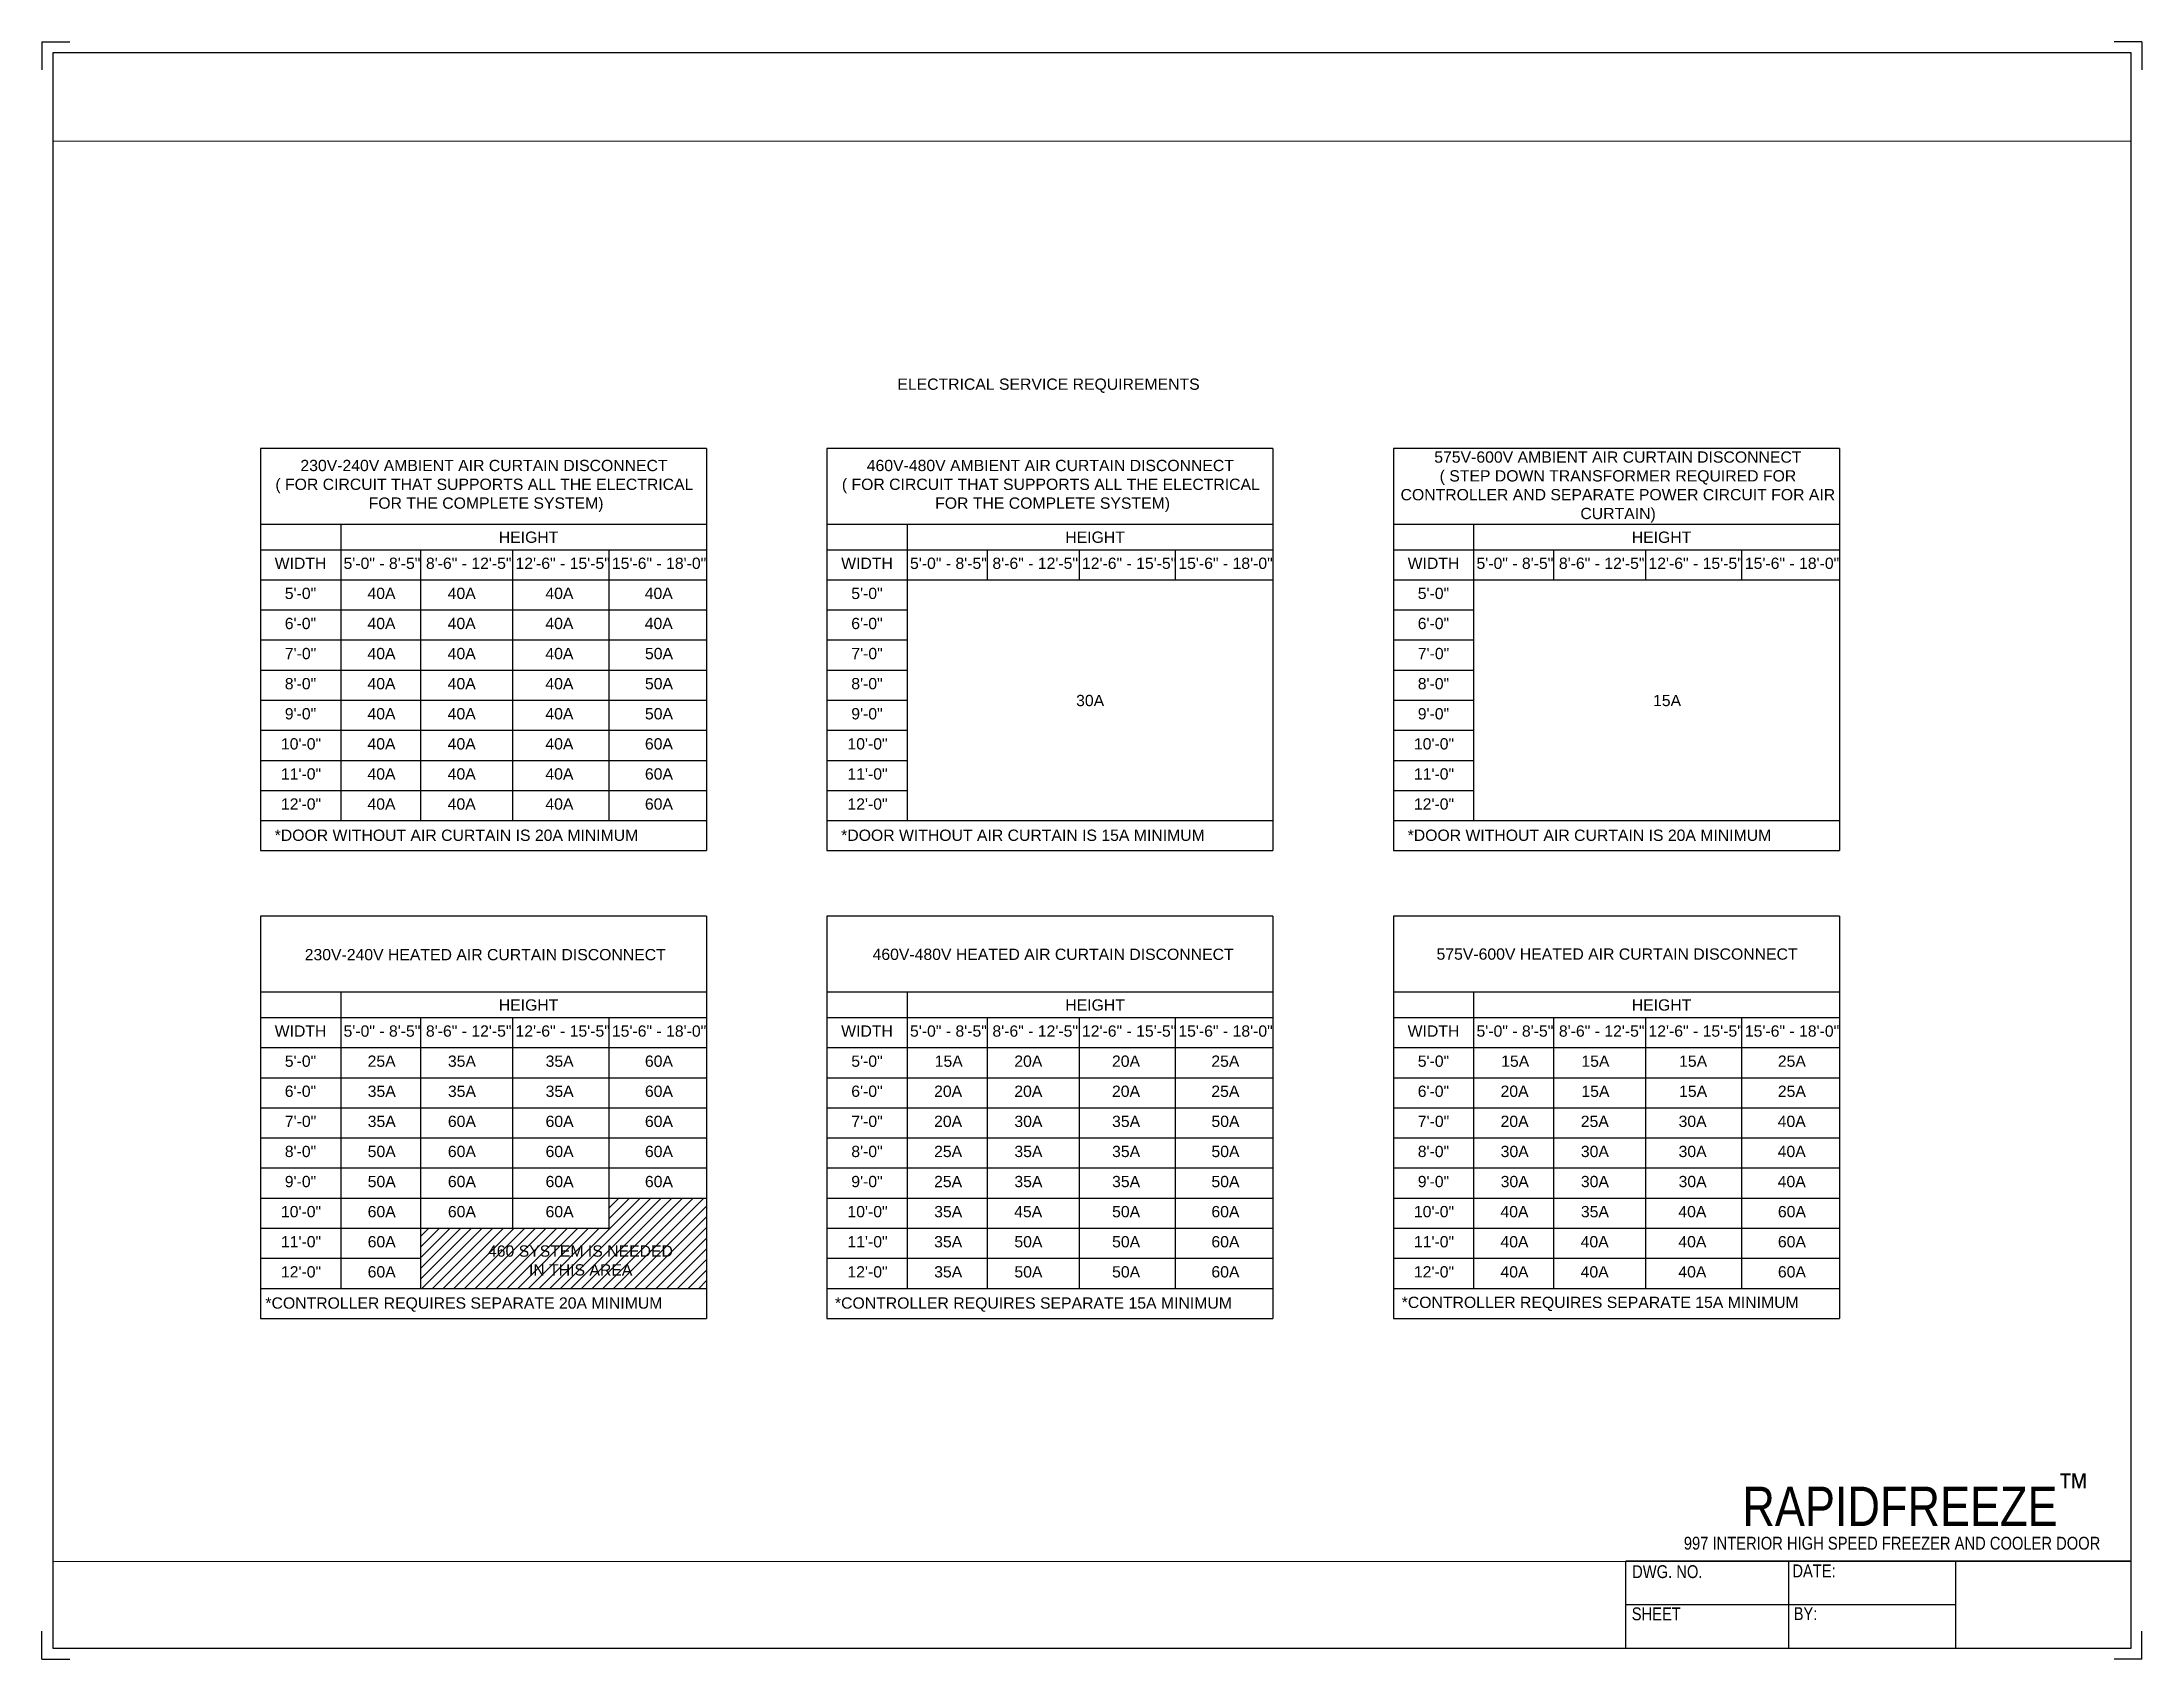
# Paper-space layout '997 ELECTRICAL SERVICE REQUIREMENTS' of a CAD drawing. Header units: inches. Extents: x 0.1 to 10.9, y 0.1 to 8.4.
# The model-space entities are those that its viewports show. They can reach past a viewport. Long polylines and large blocks are cut down to what shows.
import ezdxf

# ---------------------------------------------------------------- set-up
doc = ezdxf.new("R2010")
doc.units = ezdxf.units.IN
doc.header["$LTSCALE"] = 0.25
doc.header["$MEASUREMENT"] = 0
for name, color, linetype in [('ANNOTATIONS', 1, 'Continuous'), ('DETAILS', 4, 'Continuous'), ('TITLE BLOCK', 7, 'Continuous')]:
    doc.layers.add(name, color=color, linetype=linetype)
doc.styles.add('ARIAL', font='arial.ttf', dxfattribs={"height": 0.09375})
doc.styles.add('CADdetails-DIMENSIONS', font='ARIALN.TTF', dxfattribs={"height": 2.38})

psp = doc.layouts.new('997 ELECTRICAL SERVICE REQUIREMENTS')

# ---------------------------------------------------------------- texts
at = {"layer": 'TITLE BLOCK', "style": 'CADdetails-DIMENSIONS'}
for s, insert, char_height, width, attachment_point in [('\\A1;RAPIDFREEZE{\\H0.7x;\\S™^ ;}', (10.642, 1.029), 0.20312, 2.03069, 3), ('997 INTERIOR HIGH SPEED FREEZER AND COOLER DOOR', (9.624, 0.701), 0.06641, 2.62084, 2), ('DWG. NO.', (8.463, 0.554), 0.0664, 1.75949, 2), ('DATE:', (9.221, 0.558), 0.0664, 1.75949, 2), ('SHEET', (8.406, 0.336), 0.0664, 1.75949, 2), ('BY:', (9.177, 0.337), 0.0664, 1.75949, 2)]:
    psp.add_mtext(s, dxfattribs=dict(at, insert=insert, char_height=char_height, width=width, attachment_point=attachment_point))

msp = doc.modelspace()

# ---------------------------------------------------------------- texts
at = {"layer": 'ANNOTATIONS', "char_height": 0.09375, "attachment_point": 1, "style": 'ARIAL'}
for s, insert, width in [('ELECTRICAL SERVICE REQUIREMENTS\\P', (227.48491, 244.88619), 4.1034303), ('\\pi0.53029;230V-240V AMBIENT AIR CURTAIN DISCONNECT \\P\\pi0.32246;( FOR CIRCUIT THAT SUPPORTS ALL THE ELECTRICAL\\P\\pi1.06082; FOR THE COMPLETE SYSTEM)', (221.99759, 244.21066), 4.1034303), ('\\pi0.5292;460V-480V AMBIENT AIR CURTAIN DISCONNECT \\P\\pi0.32246;( FOR CIRCUIT THAT SUPPORTS ALL THE ELECTRICAL\\P\\pi1.06082; FOR THE COMPLETE SYSTEM)', (226.70165, 244.21066), 4.1034303), ('\\pi0.41949;575V-600V AMBIENT AIR CURTAIN DISCONNECT \\P\\pi0.46423;( STEP DOWN TRANSFORMER REQUIRED FOR \\P\\pi0.13955;CONTROLLER AND SEPARATE POWER CIRCUIT FOR AIR \\P\\pi1.6329;CURTAIN)', (231.52393, 244.28073), 3.8802354), ('\\pi0.09397;HEIGHT', (224.0813, 243.61486), 0.6696081), ('\\pi0.09397;HEIGHT', (228.78536, 243.61486), 0.6696081), ('\\pi0.09397;HEIGHT', (233.48942, 243.61486), 0.6696081), ('\\pi0.1263;WIDTH', (222.18808, 243.39823), 0.6696081), ('\\pi0.02161;5\'-0" - 8\'-5"', (222.86434, 243.39823), 0.6696081), ('\\pi0.05582;8\'-6" - 12\'-5"', (223.51429, 243.39823), 0.8109902), ('\\pi0.06764;12\'-6" - 15\'-5"', (224.24611, 243.39823), 0.8985123), ('\\pi0.09793;15\'-6" - 18\'-0"', (225.01646, 243.39823), 0.9591047), ('\\pi0.1263;WIDTH', (226.89214, 243.39823), 0.6696081), ('\\pi0.02161;5\'-0" - 8\'-5"', (227.5684, 243.39823), 0.6696081), ('\\pi0.05582;8\'-6" - 12\'-5"', (228.21835, 243.39823), 0.8109902), ('\\pi0.06764;12\'-6" - 15\'-5"', (228.95017, 243.39823), 0.8985123), ('\\pi0.09793;15\'-6" - 18\'-0"', (229.72052, 243.39823), 0.9591047), ('\\pi0.1263;WIDTH', (231.59619, 243.39823), 0.6696081), ('\\pi0.02161;5\'-0" - 8\'-5"', (232.27246, 243.39823), 0.6696081), ('\\pi0.05582;8\'-6" - 12\'-5"', (232.9224, 243.39823), 0.8109902), ('\\pi0.06764;12\'-6" - 15\'-5"', (233.65423, 243.39823), 0.8985123), ('\\pi0.09793;15\'-6" - 18\'-0"', (234.42458, 243.39823), 0.9591047), ('\\pi0.2102;5\'-0"', (222.18808, 243.14823), 0.6696081), ('\\pi0.21902;40A', (222.86566, 243.14823), 0.6696081), ('\\pi0.21902;40A', (223.53174, 243.14823), 0.6696081), ('\\pi0.21902;40A', (224.343, 243.14823), 0.6696081), ('\\pi0.21902;40A', (225.16803, 243.14823), 0.6696081), ('\\pi0.2102;5\'-0"', (226.89214, 243.14823), 0.6696081), ('\\pi0.2102;5\'-0"', (231.59619, 243.14823), 0.6696081), ('\\pi0.20994;6\'-0"', (222.18808, 242.89823), 0.6696081), ('\\pi0.21902;40A', (222.86566, 242.89823), 0.6696081), ('\\pi0.21902;40A', (223.53174, 242.89823), 0.6696081), ('\\pi0.21902;40A', (224.343, 242.89823), 0.6696081), ('\\pi0.21902;40A', (225.16803, 242.89823), 0.6696081), ('\\pi0.20994;6\'-0"', (226.89214, 242.89823), 0.6696081), ('\\pi0.20994;6\'-0"', (231.59619, 242.89823), 0.6696081), ('\\pi0.21058;7\'-0"', (222.18808, 242.64823), 0.6696081), ('\\pi0.21902;40A', (222.86566, 242.64823), 0.6696081), ('\\pi0.21902;40A', (223.53174, 242.64823), 0.6696081), ('\\pi0.21902;40A', (224.343, 242.64823), 0.6696081), ('\\pi0.22091;50A', (225.16803, 242.64823), 0.6696081), ('\\pi0.21058;7\'-0"', (226.89214, 242.64823), 0.6696081), ('\\pi0.21058;7\'-0"', (231.59619, 242.64823), 0.6696081), ('\\pi0.21013;8\'-0"', (222.18808, 242.39823), 0.6696081), ('\\pi0.21902;40A', (222.86566, 242.39823), 0.6696081), ('\\pi0.21902;40A', (223.53174, 242.39823), 0.6696081), ('\\pi0.21902;40A', (224.343, 242.39823), 0.6696081), ('\\pi0.22091;50A', (225.16803, 242.39823), 0.6696081), ('\\pi0.21013;8\'-0"', (226.89214, 242.39823), 0.6696081), ('\\pi0.21013;8\'-0"', (231.59619, 242.39823), 0.6696081), ('\\pi0.22094;30A', (228.74832, 242.25824), 0.6696081), ('\\pi0.22532;15A', (233.53462, 242.25824), 0.6696081), ('\\pi0.2102;9\'-0"', (222.18808, 242.14823), 0.6696081), ('\\pi0.21902;40A', (222.86566, 242.14823), 0.6696081), ('\\pi0.21902;40A', (223.53174, 242.14823), 0.6696081), ('\\pi0.21902;40A', (224.343, 242.14823), 0.6696081), ('\\pi0.22091;50A', (225.16803, 242.14823), 0.6696081), ('\\pi0.2102;9\'-0"', (226.89214, 242.14823), 0.6696081), ('\\pi0.2102;9\'-0"', (231.59619, 242.14823), 0.6696081), ('\\pi0.17819;10\'-0"', (222.18808, 241.89823), 0.6696081), ('\\pi0.21902;40A', (222.86566, 241.89823), 0.6696081), ('\\pi0.21902;40A', (223.53174, 241.89823), 0.6696081), ('\\pi0.21902;40A', (224.343, 241.89823), 0.6696081), ('\\pi0.22065;60A', (225.16803, 241.89823), 0.6696081), ('\\pi0.17819;10\'-0"', (226.89214, 241.89823), 0.6696081), ('\\pi0.17819;10\'-0"', (231.59619, 241.89823), 0.6696081), ('\\pi0.17819;11\'-0"', (222.18808, 241.64823), 0.6696081), ('\\pi0.21902;40A', (222.86566, 241.64823), 0.6696081), ('\\pi0.21902;40A', (223.53174, 241.64823), 0.6696081), ('\\pi0.21902;40A', (224.343, 241.64823), 0.6696081), ('\\pi0.22065;60A', (225.16803, 241.64823), 0.6696081), ('\\pi0.17819;11\'-0"', (226.89214, 241.64823), 0.6696081), ('\\pi0.17819;11\'-0"', (231.59619, 241.64823), 0.6696081), ('\\pi0.17819;12\'-0"', (222.18808, 241.39823), 0.6696081), ('\\pi0.21902;40A', (222.86566, 241.39823), 0.6696081), ('\\pi0.21902;40A', (223.53174, 241.39823), 0.6696081), ('\\pi0.21902;40A', (224.343, 241.39823), 0.6696081), ('\\pi0.22065;60A', (225.16803, 241.39823), 0.6696081), ('\\pi0.17819;12\'-0"', (226.89214, 241.39823), 0.6696081), ('\\pi0.17819;12\'-0"', (231.59619, 241.39823), 0.6696081), ('\\pi0.12615;*DOOR WITHOUT AIR CURTAIN IS 20A MINIMUM', (222.18808, 241.13893), 3.2579223), ('\\pi0.12615;*DOOR WITHOUT AIR CURTAIN IS 15A MINIMUM', (226.89214, 241.13893), 3.2579223), ('\\pi0.12615;*DOOR WITHOUT AIR CURTAIN IS 20A MINIMUM', (231.59619, 241.13893), 3.2579223), ('\\pi0.24422;230V-240V HEATED AIR CURTAIN DISCONNECT ', (222.31933, 240.147), 3.4803827), ('\\pi0.24313;460V-480V HEATED AIR CURTAIN DISCONNECT ', (227.03599, 240.14997), 3.4803827), ('\\pi0.55654;575V-600V HEATED AIR CURTAIN DISCONNECT ', (231.40571, 240.15186), 4.1034303), ('\\pi0.09397;HEIGHT', (224.0813, 239.72888), 0.6696081), ('\\pi0.09397;HEIGHT', (228.78536, 239.72888), 0.6696081), ('\\pi0.09397;HEIGHT', (233.48942, 239.72888), 0.6696081), ('\\pi0.1263;WIDTH', (222.18808, 239.51225), 0.6696081), ('\\pi0.02161;5\'-0" - 8\'-5"', (222.86434, 239.51225), 0.6696081), ('\\pi0.05582;8\'-6" - 12\'-5"', (223.51429, 239.51225), 0.8109902), ('\\pi0.06764;12\'-6" - 15\'-5"', (224.24611, 239.51225), 0.8985123), ('\\pi0.09793;15\'-6" - 18\'-0"', (225.01646, 239.51225), 0.9591047), ('\\pi0.1263;WIDTH', (226.89214, 239.51225), 0.6696081), ('\\pi0.02161;5\'-0" - 8\'-5"', (227.5684, 239.51225), 0.6696081), ('\\pi0.05582;8\'-6" - 12\'-5"', (228.21835, 239.51225), 0.8109902), ('\\pi0.06764;12\'-6" - 15\'-5"', (228.95017, 239.51225), 0.8985123), ('\\pi0.09793;15\'-6" - 18\'-0"', (229.72052, 239.51225), 0.9591047), ('\\pi0.1263;WIDTH', (231.59619, 239.51225), 0.6696081), ('\\pi0.02161;5\'-0" - 8\'-5"', (232.27246, 239.51225), 0.6696081), ('\\pi0.05582;8\'-6" - 12\'-5"', (232.9224, 239.51225), 0.8109902), ('\\pi0.06764;12\'-6" - 15\'-5"', (233.65423, 239.51225), 0.8985123), ('\\pi0.09793;15\'-6" - 18\'-0"', (234.42458, 239.51225), 0.9591047), ('\\pi0.2102;5\'-0"', (222.18808, 239.26225), 0.6696081), ('\\pi0.22011;25A', (222.86566, 239.26225), 0.6696081), ('\\pi0.22094;35A', (223.53174, 239.26225), 0.6696081), ('\\pi0.22094;35A', (224.343, 239.26225), 0.6696081), ('\\pi0.22065;60A', (225.16803, 239.26225), 0.6696081), ('\\pi0.2102;5\'-0"', (226.89214, 239.26225), 0.6696081), ('\\pi0.22532;15A', (227.56972, 239.26225), 0.6696081), ('\\pi0.22011;20A', (228.2358, 239.26225), 0.6696081), ('\\pi0.22011;20A', (229.04706, 239.26225), 0.6696081), ('\\pi0.22011;25A', (229.87209, 239.26225), 0.6696081), ('\\pi0.2102;5\'-0"', (231.59619, 239.26225), 0.6696081), ('\\pi0.22532;15A', (232.27377, 239.26225), 0.6696081), ('\\pi0.22532;15A', (232.93986, 239.26225), 0.6696081), ('\\pi0.22532;15A', (233.75112, 239.26225), 0.6696081), ('\\pi0.22011;25A', (234.57615, 239.26225), 0.6696081), ('\\pi0.20994;6\'-0"', (222.18808, 239.01225), 0.6696081), ('\\pi0.22094;35A', (222.86566, 239.01225), 0.6696081), ('\\pi0.22094;35A', (223.53174, 239.01225), 0.6696081), ('\\pi0.22094;35A', (224.343, 239.01225), 0.6696081), ('\\pi0.22065;60A', (225.16803, 239.01225), 0.6696081), ('\\pi0.20994;6\'-0"', (226.89214, 239.01225), 0.6696081), ('\\pi0.22011;20A', (227.56972, 239.01225), 0.6696081), ('\\pi0.22011;20A', (228.2358, 239.01225), 0.6696081), ('\\pi0.22011;20A', (229.04706, 239.01225), 0.6696081), ('\\pi0.22011;25A', (229.87209, 239.01225), 0.6696081), ('\\pi0.20994;6\'-0"', (231.59619, 239.01225), 0.6696081), ('\\pi0.22011;20A', (232.27377, 239.01225), 0.6696081), ('\\pi0.22532;15A', (232.93986, 239.01225), 0.6696081), ('\\pi0.22532;15A', (233.75112, 239.01225), 0.6696081), ('\\pi0.22011;25A', (234.57615, 239.01225), 0.6696081), ('\\pi0.21058;7\'-0"', (222.18808, 238.76225), 0.6696081), ('\\pi0.22094;35A', (222.86566, 238.76225), 0.6696081), ('\\pi0.22065;60A', (223.53174, 238.76225), 0.6696081), ('\\pi0.22065;60A', (224.343, 238.76225), 0.6696081), ('\\pi0.22065;60A', (225.16803, 238.76225), 0.6696081), ('\\pi0.21058;7\'-0"', (226.89214, 238.76225), 0.6696081), ('\\pi0.22011;20A', (227.56972, 238.76225), 0.6696081), ('\\pi0.22094;30A', (228.2358, 238.76225), 0.6696081), ('\\pi0.22094;35A', (229.04706, 238.76225), 0.6696081), ('\\pi0.22091;50A', (229.87209, 238.76225), 0.6696081), ('\\pi0.21058;7\'-0"', (231.59619, 238.76225), 0.6696081), ('\\pi0.22011;20A', (232.27377, 238.76225), 0.6696081), ('\\pi0.22011;25A', (232.93986, 238.76225), 0.6696081), ('\\pi0.22094;30A', (233.75112, 238.76225), 0.6696081), ('\\pi0.21902;40A', (234.57615, 238.76225), 0.6696081), ('\\pi0.21013;8\'-0"', (222.18808, 238.51225), 0.6696081), ('\\pi0.22091;50A', (222.86566, 238.51225), 0.6696081), ('\\pi0.22065;60A', (223.53174, 238.51225), 0.6696081), ('\\pi0.22065;60A', (224.343, 238.51225), 0.6696081), ('\\pi0.22065;60A', (225.16803, 238.51225), 0.6696081), ('\\pi0.21013;8\'-0"', (226.89214, 238.51225), 0.6696081), ('\\pi0.22011;25A', (227.56972, 238.51225), 0.6696081), ('\\pi0.22094;35A', (228.2358, 238.51225), 0.6696081), ('\\pi0.22094;35A', (229.04706, 238.51225), 0.6696081), ('\\pi0.22091;50A', (229.87209, 238.51225), 0.6696081), ('\\pi0.21013;8\'-0"', (231.59619, 238.51225), 0.6696081), ('\\pi0.22094;30A', (232.27377, 238.51225), 0.6696081), ('\\pi0.22094;30A', (232.93986, 238.51225), 0.6696081), ('\\pi0.22094;30A', (233.75112, 238.51225), 0.6696081), ('\\pi0.21902;40A', (234.57615, 238.51225), 0.6696081), ('\\pi0.2102;9\'-0"', (222.18808, 238.26225), 0.6696081), ('\\pi0.22091;50A', (222.86566, 238.26225), 0.6696081), ('\\pi0.22065;60A', (223.53174, 238.26225), 0.6696081), ('\\pi0.22065;60A', (224.343, 238.26225), 0.6696081), ('\\pi0.22065;60A', (225.16803, 238.26225), 0.6696081), ('\\pi0.2102;9\'-0"', (226.89214, 238.26225), 0.6696081), ('\\pi0.22011;25A', (227.56972, 238.26225), 0.6696081), ('\\pi0.22094;35A', (228.2358, 238.26225), 0.6696081), ('\\pi0.22094;35A', (229.04706, 238.26225), 0.6696081), ('\\pi0.22091;50A', (229.87209, 238.26225), 0.6696081), ('\\pi0.2102;9\'-0"', (231.59619, 238.26225), 0.6696081), ('\\pi0.22094;30A', (232.27377, 238.26225), 0.6696081), ('\\pi0.22094;30A', (232.93986, 238.26225), 0.6696081), ('\\pi0.22094;30A', (233.75112, 238.26225), 0.6696081), ('\\pi0.21902;40A', (234.57615, 238.26225), 0.6696081), ('\\pi0.17819;10\'-0"', (222.18808, 238.01225), 0.6696081), ('\\pi0.22065;60A', (222.86566, 238.01225), 0.6696081), ('\\pi0.22065;60A', (223.53174, 238.01225), 0.6696081), ('\\pi0.22065;60A', (224.343, 238.01225), 0.6696081), ('\\pi0.17819;10\'-0"', (226.89214, 238.01225), 0.6696081), ('\\pi0.22094;35A', (227.56972, 238.01225), 0.6696081), ('\\pi0.21902;45A', (228.2358, 238.01225), 0.6696081), ('\\pi0.22091;50A', (229.04706, 238.01225), 0.6696081), ('\\pi0.22065;60A', (229.87209, 238.01225), 0.6696081), ('\\pi0.17819;10\'-0"', (231.59619, 238.01225), 0.6696081), ('\\pi0.21902;40A', (232.27377, 238.01225), 0.6696081), ('\\pi0.22094;35A', (232.93986, 238.01225), 0.6696081), ('\\pi0.21902;40A', (233.75112, 238.01225), 0.6696081), ('\\pi0.22065;60A', (234.57615, 238.01225), 0.6696081), ('\\pi0.17819;11\'-0"', (222.18808, 237.76225), 0.6696081), ('\\pi0.22065;60A', (222.86566, 237.76225), 0.6696081), ('\\pi0.0337;460 SYSTEM IS NEEDED \\P\\pi0.37391;IN THIS AREA', (224.0517, 237.6848), 1.5945072), ('\\pi0.17819;11\'-0"', (226.89214, 237.76225), 0.6696081), ('\\pi0.22094;35A', (227.56972, 237.76225), 0.6696081), ('\\pi0.22091;50A', (228.2358, 237.76225), 0.6696081), ('\\pi0.22091;50A', (229.04706, 237.76225), 0.6696081), ('\\pi0.22065;60A', (229.87209, 237.76225), 0.6696081), ('\\pi0.17819;11\'-0"', (231.59619, 237.76225), 0.6696081), ('\\pi0.21902;40A', (232.27377, 237.76225), 0.6696081), ('\\pi0.21902;40A', (232.93986, 237.76225), 0.6696081), ('\\pi0.21902;40A', (233.75112, 237.76225), 0.6696081), ('\\pi0.22065;60A', (234.57615, 237.76225), 0.6696081), ('\\pi0.17819;12\'-0"', (222.18808, 237.51225), 0.6696081), ('\\pi0.22065;60A', (222.86566, 237.51225), 0.6696081), ('\\pi0.17819;12\'-0"', (226.89214, 237.51225), 0.6696081), ('\\pi0.22094;35A', (227.56972, 237.51225), 0.6696081), ('\\pi0.22091;50A', (228.2358, 237.51225), 0.6696081), ('\\pi0.22091;50A', (229.04706, 237.51225), 0.6696081), ('\\pi0.22065;60A', (229.87209, 237.51225), 0.6696081), ('\\pi0.17819;12\'-0"', (231.59619, 237.51225), 0.6696081), ('\\pi0.21902;40A', (232.27377, 237.51225), 0.6696081), ('\\pi0.21902;40A', (232.93986, 237.51225), 0.6696081), ('\\pi0.21902;40A', (233.75112, 237.51225), 0.6696081), ('\\pi0.22065;60A', (234.57615, 237.51225), 0.6696081), ('\\pi0.04903;*CONTROLLER REQUIRES SEPARATE 20A MINIMUM', (222.18808, 237.25295), 3.3807099), ('\\pi0.07462;*CONTROLLER REQUIRES SEPARATE 15A MINIMUM', (226.89214, 237.25295), 3.431889), ('\\pi0.07462;*CONTROLLER REQUIRES SEPARATE 15A MINIMUM', (231.59847, 237.25867), 3.431889)]:
    msp.add_mtext(s, dxfattribs=dict(at, insert=insert, width=width))

# ---------------------------------------------------------------- hatches: boundary and pattern name
at = {"layer": 'ANNOTATIONS'}
h = msp.add_hatch(dxfattribs=at)
h.set_pattern_fill('ANSI31', color=256, scale=0.5)
h.set_pattern_definition([(45, (220.52733, 234.14128), (-0.0441942, 0.0441942), [])])
h.paths.add_polyline_path([(225.08783, 238.07808), (225.08783, 237.82808), (223.52535, 237.82808), (223.52535, 237.32808), (225.89938, 237.32808), (225.89938, 238.07808)])
h.paths.add_polyline_path([(224.06029, 237.38041), (225.64291, 237.38041), (225.64291, 237.73145), (224.06029, 237.73145)], flags=24)
at = {"layer": 'DETAILS'}
h = msp.add_hatch(dxfattribs=at)
h.set_pattern_fill('ANSI34', color=256, style=0)
h.set_pattern_definition([(45, (214.8911, 231.7817), (-0.53033, 0.53033), []), (45, (215.06785, 231.7817), (-0.53033, 0.53033), []), (45, (215.2446, 231.7817), (-0.53033, 0.53033), []), (45, (215.4214, 231.7817), (-0.53033, 0.53033), [])])
edge = h.paths.add_edge_path(flags=0)
edge.add_line((220.40392, 237.56954), (220.43726, 237.5546))
edge.add_arc((220.43405, 237.54743), 0.00785, -1.295993, 65.864162, ccw=False)
edge.add_arc((220.43405, 237.54708), 0.00785, -65.864162, 1.295993, ccw=False)
edge.add_line((220.43726, 237.53991), (220.40392, 237.52497))
edge.add_arc((220.41214, 237.50661), 0.02012, 114.135838, 174.862577)
edge.add_line((220.3921, 237.50841), (220.3861, 237.44168))
edge.add_arc((220.33792, 237.44601), 0.04838, 303.762707, 354.862577, ccw=False)
edge.add_arc((220.36689, 237.40268), 0.00375, 123.762707, 299.581245)
edge.add_arc((220.29655, 237.52658), 0.14623, 299.581245, 311.875067)
edge.add_arc((220.41012, 237.39991), 0.0239, 49.802623, 131.875067, ccw=False)
edge.add_arc((220.42902, 237.42228), 0.0054, 229.802623, 270.719118)
edge.add_arc((220.42995, 237.3488), 0.06809, 69.279031, 90.719118, ccw=False)
edge.add_arc((220.45544, 237.41579), 0.00359, 246.991646, 357.889769)
edge.add_line((220.45902, 237.41566), (220.45879, 237.43482))
edge.add_arc((220.44716, 237.43468), 0.01163, 0.690606, 55.256638)
edge.add_line((220.45379, 237.44424), (220.43353, 237.4583))
edge.add_arc((220.43296, 237.45747), 0.001, 55.256638, 157.166143)
edge.add_line((220.43203, 237.45786), (220.42786, 237.44794))
edge.add_arc((220.42694, 237.44833), 0.001, 245.077943, 337.166143, ccw=False)
edge.add_line((220.42651, 237.44742), (220.41307, 237.45367))
edge.add_arc((220.41349, 237.45457), 0.001, 175.551201, 245.077943, ccw=False)
edge.add_line((220.4125, 237.45465), (220.4163, 237.50357))
edge.add_arc((220.43145, 237.50239), 0.0152, 114.800918, 175.551201, ccw=False)
edge.add_line((220.42508, 237.51619), (220.45118, 237.52825))
edge.add_arc((220.44243, 237.54718), 0.02086, 294.800918, 360.193767)
edge.add_arc((220.44243, 237.54732), 0.02086, 359.806233, 425.199082)
edge.add_line((220.45118, 237.56626), (220.42508, 237.57832))
edge.add_arc((220.43145, 237.59212), 0.0152, 184.448799, 245.199082, ccw=False)
edge.add_line((220.4163, 237.59094), (220.4125, 237.63986))
edge.add_arc((220.41349, 237.63994), 0.001, 114.922057, 184.448799, ccw=False)
edge.add_line((220.41307, 237.64084), (220.42651, 237.64709))
edge.add_arc((220.42694, 237.64618), 0.001, 22.833857, 114.922057, ccw=False)
edge.add_line((220.42786, 237.64657), (220.43203, 237.63665))
edge.add_arc((220.43296, 237.63703), 0.001, 202.833857, 304.743362)
edge.add_line((220.43353, 237.63621), (220.45379, 237.65027))
edge.add_arc((220.44716, 237.65982), 0.01163, 304.743362, 359.309394)
edge.add_line((220.45879, 237.65968), (220.45902, 237.67885))
edge.add_arc((220.45544, 237.67872), 0.00359, 2.110231, 113.008354)
edge.add_arc((220.42995, 237.74571), 0.06809, 269.280882, 290.720969, ccw=False)
edge.add_arc((220.42902, 237.67223), 0.0054, 89.280882, 130.197377)
edge.add_arc((220.41012, 237.6946), 0.0239, 228.124933, 310.197377, ccw=False)
edge.add_arc((220.29655, 237.56792), 0.14623, 48.124933, 60.418755)
edge.add_arc((220.36689, 237.69183), 0.00375, 60.418755, 236.237293)
edge.add_arc((220.33792, 237.64849), 0.04838, 5.137423, 56.237293, ccw=False)
edge.add_line((220.3861, 237.65283), (220.3921, 237.5861))
edge.add_arc((220.41214, 237.5879), 0.02012, 185.137423, 245.864162)

# ---------------------------------------------------------------- linework, layer by layer
at = {"layer": 'ANNOTATIONS'}
for p, q in [((222.19532, 244.30546), (222.19532, 240.96406)), ((225.89938, 244.30546), (222.19532, 244.30546)), ((225.89938, 244.30546), (225.89938, 240.96406)), ((226.89938, 244.30546), (226.89938, 240.96406)), ((230.60344, 244.30546), (226.89938, 244.30546)), ((230.60344, 244.30546), (230.60344, 240.96406)), ((231.60344, 244.30546), (231.60344, 240.96406)), ((235.3075, 244.30546), (231.60344, 244.30546)), ((235.3075, 244.30546), (235.3075, 240.96406)), ((222.19532, 243.67626), (225.89938, 243.67626)), ((222.86224, 243.67626), (222.86224, 241.21406)), ((226.89938, 243.67626), (230.60344, 243.67626)), ((227.5663, 243.67626), (227.5663, 241.21406)), ((231.60344, 243.67626), (235.3075, 243.67626)), ((232.27036, 243.67626), (232.27036, 241.21406)), ((222.19532, 243.46406), (225.89938, 243.46406)), ((223.52535, 243.46406), (223.52535, 241.21406)), ((224.28944, 243.46406), (224.28944, 241.21406)), ((225.08783, 243.46406), (225.08783, 241.21406)), ((226.89938, 243.46406), (230.60344, 243.46406)), ((228.22941, 243.46406), (228.22941, 243.21406)), ((228.9935, 243.46406), (228.9935, 243.21406)), ((229.79189, 243.46406), (229.79189, 243.21406)), ((231.60344, 243.46406), (235.3075, 243.46406)), ((232.93347, 243.46406), (232.93347, 243.21406)), ((233.69756, 243.46406), (233.69756, 243.21406)), ((234.49595, 243.46406), (234.49595, 243.21406)), ((222.19532, 243.21406), (225.89938, 243.21406)), ((226.89938, 243.21406), (230.60344, 243.21406)), ((231.60344, 243.21406), (235.3075, 243.21406)), ((222.19532, 242.96406), (225.89938, 242.96406)), ((226.89938, 242.96406), (227.5663, 242.96406)), ((231.60344, 242.96406), (232.27036, 242.96406)), ((222.19532, 242.71406), (225.89938, 242.71406)), ((226.89938, 242.71406), (227.5663, 242.71406)), ((231.60344, 242.71406), (232.27036, 242.71406)), ((222.19532, 242.46406), (225.89938, 242.46406)), ((226.89938, 242.46406), (227.5663, 242.46406)), ((231.60344, 242.46406), (232.27036, 242.46406)), ((222.19532, 242.21406), (225.89938, 242.21406)), ((226.89938, 242.21406), (227.5663, 242.21406)), ((231.60344, 242.21406), (232.27036, 242.21406)), ((222.19532, 241.96406), (225.89938, 241.96406)), ((226.89938, 241.96406), (227.5663, 241.96406)), ((231.60344, 241.96406), (232.27036, 241.96406)), ((222.19532, 241.71406), (225.89938, 241.71406)), ((226.89938, 241.71406), (227.5663, 241.71406)), ((231.60344, 241.71406), (232.27036, 241.71406)), ((222.19532, 241.46406), (225.89938, 241.46406)), ((226.89938, 241.46406), (227.5663, 241.46406)), ((231.60344, 241.46406), (232.27036, 241.46406)), ((222.19532, 241.21406), (225.89938, 241.21406)), ((226.89938, 241.21406), (230.60344, 241.21406)), ((231.60344, 241.21406), (235.3075, 241.21406)), ((222.19532, 240.96406), (225.89938, 240.96406)), ((226.89938, 240.96406), (230.60344, 240.96406)), ((231.60344, 240.96406), (235.3075, 240.96406)), ((222.19532, 240.41948), (222.19532, 237.07808)), ((225.89938, 240.41948), (222.19532, 240.41948)), ((225.89938, 240.41948), (225.89938, 237.07808)), ((226.89938, 240.41948), (226.89938, 237.07808)), ((230.60344, 240.41948), (226.89938, 240.41948)), ((230.60344, 240.41948), (230.60344, 237.07808)), ((231.60344, 240.41948), (231.60344, 237.07808)), ((235.3075, 240.41948), (231.60344, 240.41948)), ((235.3075, 240.41948), (235.3075, 237.07808)), ((222.19532, 239.79028), (225.89938, 239.79028)), ((222.86224, 239.79028), (222.86224, 237.32808)), ((226.89938, 239.79028), (230.60344, 239.79028)), ((227.5663, 239.79028), (227.5663, 237.32808)), ((231.60344, 239.79028), (235.3075, 239.79028)), ((232.27036, 239.79028), (232.27036, 237.32808)), ((222.19532, 239.57808), (225.89938, 239.57808)), ((223.52535, 239.57808), (223.52535, 237.32808)), ((224.28944, 239.57808), (224.28944, 237.82808)), ((225.08783, 239.57808), (225.08783, 237.82808)), ((226.89938, 239.57808), (230.60344, 239.57808)), ((228.22941, 239.57808), (228.22941, 237.32808)), ((228.9935, 239.57808), (228.9935, 237.32808)), ((229.79189, 239.57808), (229.79189, 237.32808)), ((231.60344, 239.57808), (235.3075, 239.57808)), ((232.93347, 239.57808), (232.93347, 237.32808)), ((233.69756, 239.57808), (233.69756, 237.32808)), ((234.49595, 239.57808), (234.49595, 237.32808)), ((222.19532, 239.32808), (225.89938, 239.32808)), ((226.89938, 239.32808), (230.60344, 239.32808)), ((231.60344, 239.32808), (235.3075, 239.32808)), ((222.19532, 239.07808), (225.89938, 239.07808)), ((226.89938, 239.07808), (230.60344, 239.07808)), ((231.60344, 239.07808), (235.3075, 239.07808)), ((222.19532, 238.82808), (225.89938, 238.82808)), ((226.89938, 238.82808), (230.60344, 238.82808)), ((231.60344, 238.82808), (235.3075, 238.82808)), ((222.19532, 238.57808), (225.89938, 238.57808)), ((226.89938, 238.57808), (230.60344, 238.57808)), ((231.60344, 238.57808), (235.3075, 238.57808)), ((222.19532, 238.32808), (225.89938, 238.32808)), ((226.89938, 238.32808), (230.60344, 238.32808)), ((231.60344, 238.32808), (235.3075, 238.32808)), ((222.19532, 238.07808), (225.89938, 238.07808)), ((226.89938, 238.07808), (230.60344, 238.07808)), ((231.60344, 238.07808), (235.3075, 238.07808)), ((222.19532, 237.82808), (225.08783, 237.82808)), ((226.89938, 237.82808), (230.60344, 237.82808)), ((231.60344, 237.82808), (235.3075, 237.82808)), ((222.19532, 237.57808), (223.52535, 237.57808)), ((226.89938, 237.57808), (230.60344, 237.57808)), ((231.60344, 237.57808), (235.3075, 237.57808)), ((222.19532, 237.32808), (225.89938, 237.32808)), ((226.89938, 237.32808), (230.60344, 237.32808)), ((231.60344, 237.32808), (235.3075, 237.32808)), ((222.19532, 237.07808), (225.89938, 237.07808)), ((226.89938, 237.07808), (230.60344, 237.07808)), ((231.60344, 237.07808), (235.3075, 237.07808))]:
    msp.add_line(p, q, dxfattribs=at)

msp.set_redraw_order([(e.dxf.handle, doc.entitydb.next_handle()) for e in msp.query("TEXT MTEXT ATTDEF DIMENSION ARC_DIMENSION")])  # texts and dimensions are drawn at this point

# ---------------------------------------------------------------- linework, layer by layer
at = {"layer": 'defpoints'}
for p, q in [((0.067, 8.426), (0.067, 8.281)), ((0.067, 8.426), (0.211, 8.426)), ((10.915, 8.426), (10.771, 8.426)), ((10.915, 8.426), (10.915, 8.281)), ((0.067, 0.069), (0.067, 0.214)), ((10.915, 0.069), (10.915, 0.214)), ((0.067, 0.069), (0.211, 0.069)), ((10.915, 0.069), (10.771, 0.069))]:
    psp.add_line(p, q, dxfattribs=at)
at = {"layer": 'TITLE BLOCK'}
for p, q in [((10.859, 8.37), (0.123, 8.37)), ((0.123, 8.37), (0.123, 0.125)), ((10.859, 0.125), (10.859, 8.37)), ((10.859, 0.575), (8.249, 0.575)), ((8.249, 0.125), (8.249, 0.575)), ((9.091, 0.125), (9.091, 0.575)), ((9.953, 0.125), (9.953, 0.575)), ((9.953, 0.35), (8.249, 0.35)), ((0.123, 0.125), (10.859, 0.125))]:
    psp.add_line(p, q, dxfattribs=at)

psp.set_redraw_order([(e.dxf.handle, doc.entitydb.next_handle()) for e in psp.query("TEXT MTEXT ATTDEF DIMENSION ARC_DIMENSION")])  # texts and dimensions are drawn at this point

# ---------------------------------------------------------------- viewports
at = {"layer": 'defpoints'}
psp.add_viewport(center=(5.491, 4.243), size=(10.736, 7.33881), view_center_point=(229.10098, 240.95809), view_height=11.7972081, dxfattribs=at)

doc.saveas('drawing.dxf')
